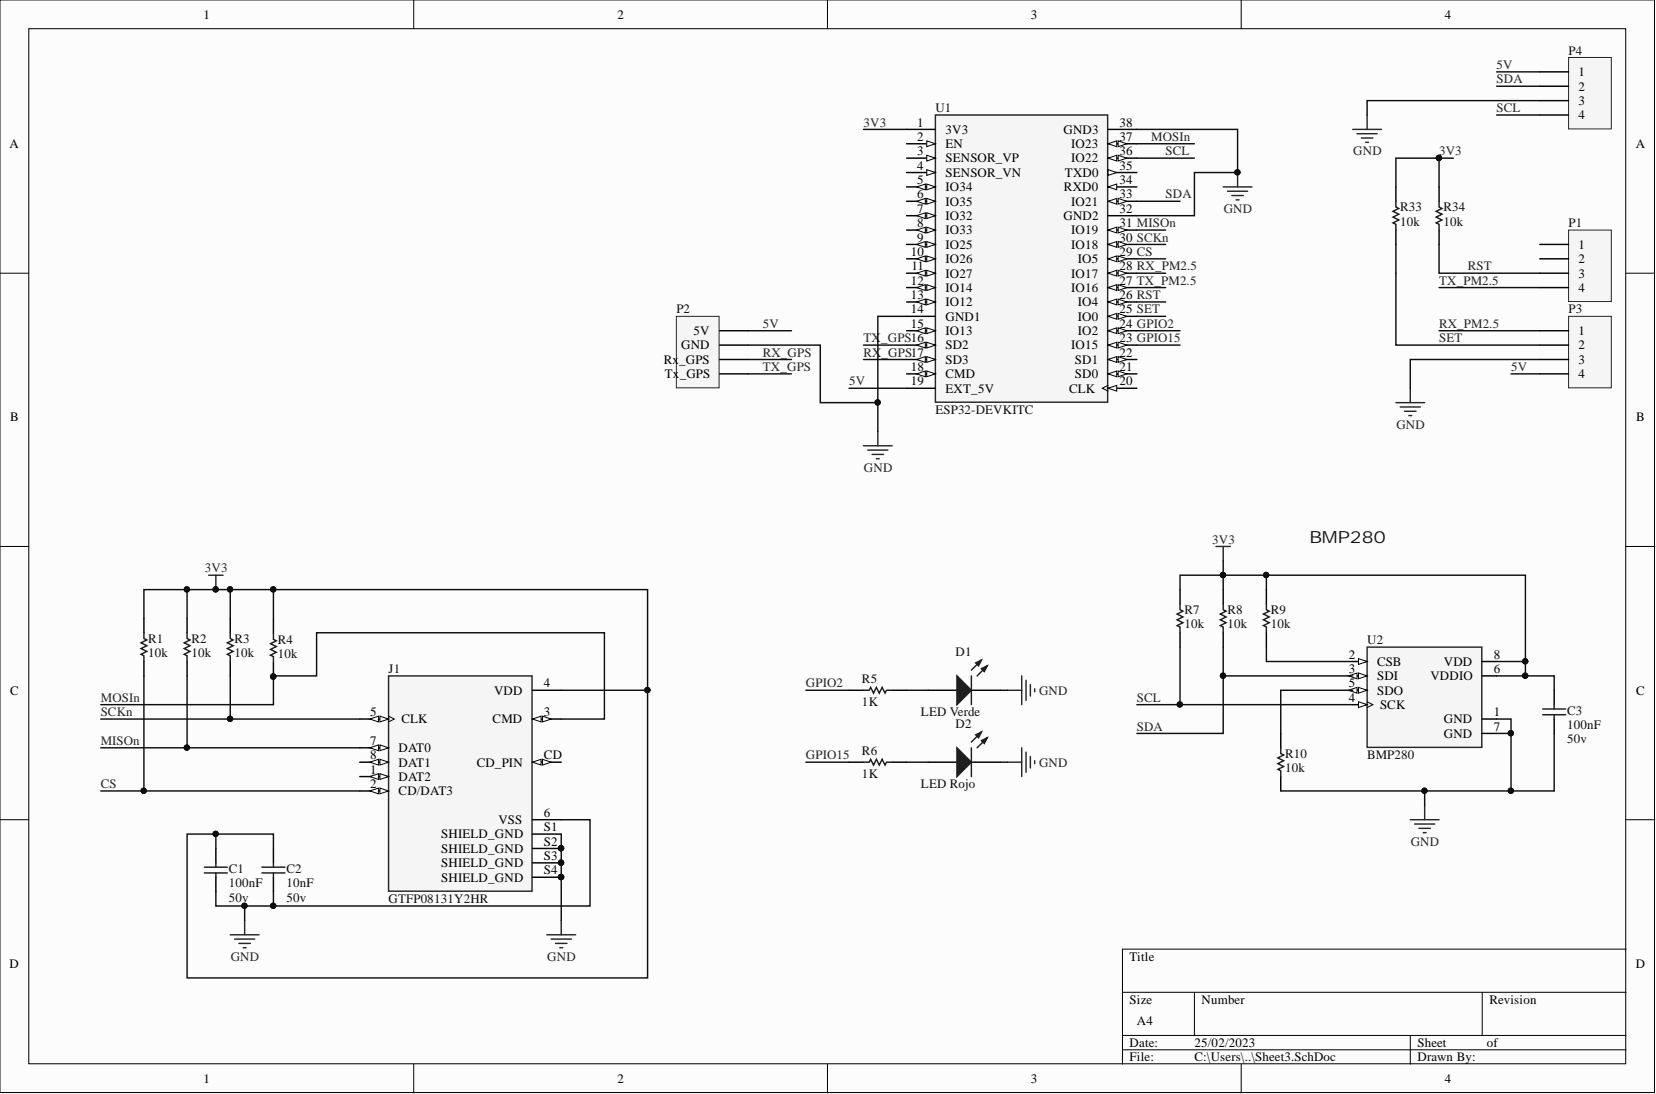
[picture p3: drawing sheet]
<svg xmlns="http://www.w3.org/2000/svg" width="292mm" height="193mm" viewBox="0 0 292 193" stroke-linecap="round" stroke-linejoin="round" font-family="sans-serif">
<defs><g id="words">
<text font-size="3" fill="#0e0e0e" x="231" y="95.8">BMP280</text>
<g font-size="2.3">
<text x="35.9" y="3.3">1</text>
<text x="108.9" y="3.3">2</text>
<text x="181.8" y="3.3">3</text>
<text x="254.8" y="3.3">4</text>
<text x="278.5" y="13.4">1</text>
<text x="278.5" y="16">2</text>
<text x="161.8" y="22.3">1</text>
<text x="166.8" y="23.6">3V3</text>
<text x="187.6" y="23.6">GND3</text>
<text x="197.5" y="22.3">38</text>
<text x="278.5" y="18.5">3</text>
<text x="278.5" y="21">4</text>
<text x="1.7" y="26.1">A</text>
<text x="161.8" y="24.9">2</text>
<text x="161.8" y="27.4">3</text>
<text x="161.8" y="29.9">4</text>
<text x="166.8" y="26.1">EN</text>
<text x="166.8" y="28.7">SENSOR_VP</text>
<text x="188.9" y="26.1">IO23</text>
<text x="188.9" y="28.7">IO22</text>
<text x="197.5" y="24.9">37</text>
<text x="197.5" y="27.4">36</text>
<text x="197.5" y="29.9">35</text>
<text x="288.5" y="26.1">A</text>
<text x="161.8" y="32.5">5</text>
<text x="161.8" y="35">6</text>
<text x="166.8" y="31.2">SENSOR_VN</text>
<text x="166.8" y="33.7">IO34</text>
<text x="187.7" y="33.7">RXD0</text>
<text x="187.8" y="31.2">TXD0</text>
<text x="197.5" y="32.5">34</text>
<text x="197.5" y="35">33</text>
<text x="161.8" y="37.5">7</text>
<text x="161.8" y="40.1">8</text>
<text x="166.8" y="36.3">IO35</text>
<text x="166.8" y="38.8">IO32</text>
<text x="166.8" y="41.3">IO33</text>
<text x="187.6" y="38.8">GND2</text>
<text x="188.9" y="36.3">IO21</text>
<text x="188.9" y="41.3">IO19</text>
<text x="197.5" y="37.5">32</text>
<text x="197.5" y="40.1">31 MISOn</text>
<text x="160.7" y="45.1">10</text>
<text x="160.8" y="47.7">11</text>
<text x="161.8" y="42.6">9</text>
<text x="166.8" y="43.9">IO25</text>
<text x="166.8" y="46.4">IO26</text>
<text x="188.9" y="43.9">IO18</text>
<text x="190.1" y="46.4">IO5</text>
<text x="197.5" y="42.6">30 SCKn</text>
<text x="197.5" y="45.1">29 CS</text>
<text x="197.5" y="47.7">28 RX_PM2.5</text>
<text x="278.5" y="43.9">1</text>
<text x="278.5" y="46.4">2</text>
<text x="160.7" y="50.2">12</text>
<text x="160.7" y="52.8">13</text>
<text x="166.8" y="49">IO27</text>
<text x="166.8" y="51.5">IO14</text>
<text x="188.9" y="49">IO17</text>
<text x="188.9" y="51.5">IO16</text>
<text x="197.5" y="50.2">27 TX_PM2.5</text>
<text x="197.5" y="52.8">26 RST</text>
<text x="278.5" y="49">3</text>
<text x="278.5" y="51.5">4</text>
<text x="122.3" y="59.1">5V</text>
<text x="160.7" y="55.3">14</text>
<text x="160.7" y="57.8">15</text>
<text x="166.8" y="54">IO12</text>
<text x="166.8" y="56.6">GND1</text>
<text x="166.8" y="59.1">IO13</text>
<text x="190.1" y="54">IO4</text>
<text x="190.1" y="56.6">IO0</text>
<text x="190.1" y="59.1">IO2</text>
<text x="197.5" y="55.3">25 SET</text>
<text x="197.5" y="57.8">24 GPIO2</text>
<text x="278.5" y="59.1">1</text>
<text x="117.1" y="64.2">Rx</text>
<text x="119.8" y="64.2">_GPS</text>
<text x="120.1" y="61.6">GND</text>
<text x="160.7" y="65.4">18</text>
<text x="166.8" y="61.6">SD2</text>
<text x="166.8" y="64.2">SD3</text>
<text x="188.9" y="61.6">IO15</text>
<text x="189.6" y="64.2">SD1</text>
<text x="197.5" y="60.4">23 GPIO15</text>
<text x="197.5" y="62.9">22</text>
<text x="197.5" y="65.4">21</text>
<text x="278.5" y="61.6">2</text>
<text x="278.5" y="64.2">3</text>
<text x="117.3" y="66.7">Tx</text>
<text x="119.9" y="66.7">_GPS</text>
<text x="160.7" y="68">19</text>
<text x="166.8" y="66.7">CMD</text>
<text x="166.8" y="69.2">EXT_5V</text>
<text x="188.6" y="69.2">CLK</text>
<text x="189.6" y="66.7">SD0</text>
<text x="197.5" y="68">20</text>
<text x="278.5" y="66.7">4</text>
<text x="1.8" y="74.3">B</text>
<text x="288.6" y="74.3">B</text>
<text x="237.9" y="116.2">2</text>
<text x="237.9" y="118.7">3</text>
<text x="242.9" y="117.4">CSB</text>
<text x="242.9" y="120">SDI</text>
<text x="252.3" y="120">VDDIO</text>
<text x="254.7" y="117.4">VDD</text>
<text x="263.5" y="116.2">8</text>
<text x="263.5" y="118.7">6</text>
<text x="1.8" y="122.5">C</text>
<text x="87.1" y="122.5">VDD</text>
<text x="95.9" y="121.3">4</text>
<text x="237.9" y="121.3">5</text>
<text x="237.9" y="123.8">4</text>
<text x="242.9" y="122.5">SDO</text>
<text x="243.4" y="125.1">SCK</text>
<text x="288.6" y="122.5">C</text>
<text x="65.3" y="126.3">5</text>
<text x="65.3" y="131.4">7</text>
<text x="70.8" y="127.6">CLK</text>
<text x="86.9" y="127.6">CMD</text>
<text x="95.9" y="126.3">3</text>
<text x="254.7" y="127.6">GND</text>
<text x="254.7" y="130.1">GND</text>
<text x="263.5" y="126.3">1</text>
<text x="263.5" y="128.9">7</text>
<text x="65.3" y="133.9">8</text>
<text x="65.3" y="136.5">1</text>
<text x="70.3" y="132.7">DAT0</text>
<text x="70.3" y="135.2">DAT1</text>
<text x="70.3" y="137.7">DAT2</text>
<text x="84.1" y="135.2">CD_PIN</text>
<text x="95.9" y="133.9">CD</text>
<text x="65.3" y="139">2</text>
<text x="70.3" y="140.3">CD/DAT3</text>
<text x="77.8" y="147.9">SHIELD_GND</text>
<text x="87.9" y="145.3">VSS</text>
<text x="95.9" y="144.1">6</text>
<text x="95.9" y="146.6">S1</text>
<text x="95.9" y="149.2">S2</text>
<text x="77.8" y="150.4">SHIELD_GND</text>
<text x="77.8" y="153">SHIELD_GND</text>
<text x="77.8" y="155.5">SHIELD_GND</text>
<text x="95.9" y="151.7">S3</text>
<text x="95.9" y="154.2">S4</text>
<text x="1.7" y="170.7">D</text>
<text x="199.3" y="169.4">Title</text>
<text x="288.5" y="170.7">D</text>
<text x="199.3" y="177.1">Size</text>
<text x="212" y="177.1">Number</text>
<text x="262.7" y="177.1">Revision</text>
<text x="199.3" y="184.7">Date:</text>
<text x="200.5" y="180.9">A4</text>
<text x="210.7" y="184.7">25/02/2023</text>
<text x="250" y="184.7">Sheet</text>
<text x="262.3" y="184.7">of</text>
<text x="35.9" y="191">1</text>
<text x="108.9" y="191">2</text>
<text x="181.8" y="191">3</text>
<text x="199.3" y="187.2">File:</text>
<text x="210.7" y="187.2">C:\Users\..\Sheet3.SchDoc</text>
<text x="250" y="187.2">Drawn By:</text>
<text x="254.8" y="191">4</text>
</g>
<g font-size="2.3" fill="#0e0e0e">
<text x="276.7" y="9.6">P4</text>
<text x="165" y="19.8">U1</text>
<text x="247" y="39.8">10k</text>
<text x="247" y="37.3">R33</text>
<text x="254.6" y="39.8">10k</text>
<text x="254.6" y="37.3">R34</text>
<text x="276.7" y="40.1">P1</text>
<text x="119.3" y="55.3">P2</text>
<text x="276.7" y="55.3">P3</text>
<text x="165" y="73.1">ESP32-DEVKITC</text>
<text x="26.1" y="113.4">R1</text>
<text x="33.8" y="113.4">R2</text>
<text x="41.4" y="113.4">R3</text>
<text x="49" y="113.6">R4</text>
<text x="208.9" y="110.8">10k</text>
<text x="208.9" y="108.3">R7</text>
<text x="216.5" y="110.8">10k</text>
<text x="216.5" y="108.3">R8</text>
<text x="224.1" y="110.8">10k</text>
<text x="224.1" y="108.3">R9</text>
<text x="241.1" y="113.6">U2</text>
<text x="26.1" y="115.9">10k</text>
<text x="33.8" y="115.9">10k</text>
<text x="41.4" y="115.9">10k</text>
<text x="49" y="116.1">10k</text>
<text x="68.5" y="118.7">J1</text>
<text x="168.5" y="115.7">D1</text>
<text x="152" y="124.5">1K</text>
<text x="152" y="120.5">R5</text>
<text x="162.5" y="126.3">LED Verde</text>
<text x="168.5" y="128.4">D2</text>
<text x="276.4" y="128.6">100nF</text>
<text x="276.4" y="131.1">50v</text>
<text x="276.4" y="126.1">C3</text>
<text x="152" y="137.2">1K</text>
<text x="152" y="133.2">R6</text>
<text x="226.7" y="136.2">10k</text>
<text x="226.7" y="133.7">R10</text>
<text x="241.1" y="133.9">BMP280</text>
<text x="162.5" y="139">LED Rojo</text>
<text x="40.4" y="154">C1</text>
<text x="50.5" y="154">C2</text>
<text x="40.4" y="156.5">100nF</text>
<text x="40.4" y="159">50v</text>
<text x="50.5" y="156.5">10nF</text>
<text x="50.5" y="159">50v</text>
<text x="68.5" y="159.3">GTFP08131Y2HR</text>
</g>
<g font-size="2.3" fill="#262626">
<text x="264" y="12.2">5V</text>
<text x="264" y="14.7">SDA</text>
<text x="152.3" y="22.3">3V3</text>
<text x="264" y="19.8">SCL</text>
<text x="203.1" y="24.9">MOSIn</text>
<text x="205.6" y="27.4">SCL</text>
<text x="238.7" y="27.4">GND</text>
<text x="253.8" y="27.4">3V3</text>
<text x="205.6" y="35">SDA</text>
<text x="215.8" y="37.5">GND</text>
<text x="258.9" y="47.7">RST</text>
<text x="253.8" y="50.2">TX_PM2.5</text>
<text x="134.5" y="57.8">5V</text>
<text x="253.8" y="57.8">RX_PM2.5</text>
<text x="134.5" y="62.9">RX_GPS</text>
<text x="134.5" y="65.4">TX_GPS</text>
<text x="152.3" y="62.9">RX</text>
<text x="152.3" y="60.4">TX</text>
<text x="155.4" y="60.4">_GPS16</text>
<text x="155.5" y="62.9">_GPS17</text>
<text x="253.8" y="60.4">SET</text>
<text x="266.5" y="65.4">5V</text>
<text x="149.8" y="68">5V</text>
<text x="246.3" y="75.6">GND</text>
<text x="152.4" y="83.2">GND</text>
<text x="213.8" y="95.9">3V3</text>
<text x="36.1" y="101">3V3</text>
<text x="17.8" y="123.8">MOSIn</text>
<text x="142.1" y="121.3">GPIO2</text>
<text x="183.3" y="122.5">GND</text>
<text x="200.5" y="123.8">SCL</text>
<text x="17.8" y="126.3">SCKn</text>
<text x="17.8" y="131.4">MISOn</text>
<text x="200.5" y="128.9">SDA</text>
<text x="142.1" y="133.9">GPIO15</text>
<text x="183.3" y="135.2">GND</text>
<text x="17.8" y="139">CS</text>
<text x="248.8" y="149.2">GND</text>
<text x="40.7" y="169.4">GND</text>
<text x="96.5" y="169.4">GND</text>
</g>
</g></defs>
<g fill="#fcfcfc" stroke="#000" stroke-width=".18">
<path d="M0 0h291.8v192.7h-291.8z"/>
<path d="M5.1 5.1h281.7v182.5h-281.7z"/>
</g>
<g fill="none" stroke="#000" stroke-width=".18">
<path d="M73 0v5.1M146 0v5.1M218.9 0v5.1M0 48.2h5.1M286.8 48.2h5.1M0 96.4h5.1M286.8 96.4h5.1M0 144.6h5.1M286.8 144.6h5.1M198 175h88.8M210.7 175v7.6M261.4 175v7.6"/>
<path d="M286.8 167.4h-88.8v20.3M73 187.7v5.1M146 187.7v5.1M198 182.6h88.8M198 185.2h88.8M218.9 187.7v5.1M248.8 182.6v5.1"/>
</g>
<path d="M165 20.3h30.4v50.6h-30.4z" fill="#f5f5f5" stroke="#262626" stroke-width=".25"/>
<path d="M159.9 22.8h5.1M159.9 25.4h5.1" fill="none" stroke="#000" stroke-width=".25"/>
<path d="M163.5 24.9l1.5 .5-1.5 .5z" fill="#fcfcfc"/>
<path d="M163.5 24.9l1.5 .5-1.5 .5z" fill="none" stroke="#000" stroke-width=".18"/>
<path d="M159.9 27.9h5.1" fill="none" stroke="#000" stroke-width=".25"/>
<path d="M163.5 27.4l1.5 .5-1.5 .5z" fill="#fcfcfc"/>
<path d="M163.5 27.4l1.5 .5-1.5 .5z" fill="none" stroke="#000" stroke-width=".18"/>
<path d="M159.9 30.4h5.1" fill="none" stroke="#000" stroke-width=".25"/>
<path d="M163.5 29.9l1.5 .5-1.5 .5z" fill="#fcfcfc"/>
<path d="M163.5 29.9l1.5 .5-1.5 .5z" fill="none" stroke="#000" stroke-width=".18"/>
<path d="M159.9 33h5.1" fill="none" stroke="#000" stroke-width=".25"/>
<path d="M163.5 32.5l1.5 .5-1.5 .5z" fill="#fcfcfc"/>
<path d="M163.5 32.5l1.5 .5-1.5 .5z" fill="none" stroke="#000" stroke-width=".18"/>
<path d="M161.7 33l1.5-.5v1z" fill="#fcfcfc"/>
<path d="M161.7 33l1.5-.5v1z" fill="none" stroke="#000" stroke-width=".18"/>
<path d="M159.9 35.5h5.1" fill="none" stroke="#000" stroke-width=".25"/>
<path d="M163.5 35l1.5 .5-1.5 .5z" fill="#fcfcfc"/>
<path d="M163.5 35l1.5 .5-1.5 .5z" fill="none" stroke="#000" stroke-width=".18"/>
<path d="M161.7 35.5l1.5-.5v1z" fill="#fcfcfc"/>
<path d="M161.7 35.5l1.5-.5v1z" fill="none" stroke="#000" stroke-width=".18"/>
<path d="M159.9 38h5.1" fill="none" stroke="#000" stroke-width=".25"/>
<path d="M163.5 37.5l1.5 .5-1.5 .6z" fill="#fcfcfc"/>
<path d="M163.5 37.5l1.5 .5-1.5 .6z" fill="none" stroke="#000" stroke-width=".18"/>
<path d="M161.7 38l1.5-.5v1.1z" fill="#fcfcfc"/>
<path d="M161.7 38l1.5-.5v1.1z" fill="none" stroke="#000" stroke-width=".18"/>
<path d="M159.9 40.6h5.1" fill="none" stroke="#000" stroke-width=".25"/>
<path d="M163.5 40.1l1.5 .5-1.5 .5z" fill="#fcfcfc"/>
<path d="M163.5 40.1l1.5 .5-1.5 .5z" fill="none" stroke="#000" stroke-width=".18"/>
<path d="M161.7 40.6l1.5-.5v1z" fill="#fcfcfc"/>
<path d="M161.7 40.6l1.5-.5v1z" fill="none" stroke="#000" stroke-width=".18"/>
<path d="M159.9 43.1h5.1" fill="none" stroke="#000" stroke-width=".25"/>
<path d="M163.5 42.6l1.5 .5-1.5 .5z" fill="#fcfcfc"/>
<path d="M163.5 42.6l1.5 .5-1.5 .5z" fill="none" stroke="#000" stroke-width=".18"/>
<path d="M161.7 43.1l1.5-.5v1z" fill="#fcfcfc"/>
<path d="M161.7 43.1l1.5-.5v1z" fill="none" stroke="#000" stroke-width=".18"/>
<path d="M159.9 45.7h5.1" fill="none" stroke="#000" stroke-width=".25"/>
<path d="M163.5 45.1l1.5 .6-1.5 .5z" fill="#fcfcfc"/>
<path d="M163.5 45.1l1.5 .6-1.5 .5z" fill="none" stroke="#000" stroke-width=".18"/>
<path d="M161.7 45.7l1.5-.6v1.1z" fill="#fcfcfc"/>
<path d="M161.7 45.7l1.5-.6v1.1z" fill="none" stroke="#000" stroke-width=".18"/>
<path d="M159.9 48.2h5.1" fill="none" stroke="#000" stroke-width=".25"/>
<path d="M163.5 47.7l1.5 .5-1.5 .5z" fill="#fcfcfc"/>
<path d="M163.5 47.7l1.5 .5-1.5 .5z" fill="none" stroke="#000" stroke-width=".18"/>
<path d="M161.7 48.2l1.5-.5v1z" fill="#fcfcfc"/>
<path d="M161.7 48.2l1.5-.5v1z" fill="none" stroke="#000" stroke-width=".18"/>
<path d="M159.9 50.7h5.1" fill="none" stroke="#000" stroke-width=".25"/>
<path d="M163.5 50.2l1.5 .5-1.5 .5z" fill="#fcfcfc"/>
<path d="M163.5 50.2l1.5 .5-1.5 .5z" fill="none" stroke="#000" stroke-width=".18"/>
<path d="M161.7 50.7l1.5-.5v1z" fill="#fcfcfc"/>
<path d="M161.7 50.7l1.5-.5v1z" fill="none" stroke="#000" stroke-width=".18"/>
<path d="M159.9 53.3h5.1" fill="none" stroke="#000" stroke-width=".25"/>
<path d="M163.5 52.8l1.5 .5-1.5 .5z" fill="#fcfcfc"/>
<path d="M163.5 52.8l1.5 .5-1.5 .5z" fill="none" stroke="#000" stroke-width=".18"/>
<path d="M161.7 53.3l1.5-.5v1z" fill="#fcfcfc"/>
<path d="M161.7 53.3l1.5-.5v1z" fill="none" stroke="#000" stroke-width=".18"/>
<path d="M159.9 55.8h5.1M159.9 58.3h5.1" fill="none" stroke="#000" stroke-width=".25"/>
<path d="M163.5 57.8l1.5 .5-1.5 .5z" fill="#fcfcfc"/>
<path d="M163.5 57.8l1.5 .5-1.5 .5z" fill="none" stroke="#000" stroke-width=".18"/>
<path d="M161.7 58.3l1.5-.5v1z" fill="#fcfcfc"/>
<path d="M161.7 58.3l1.5-.5v1z" fill="none" stroke="#000" stroke-width=".18"/>
<path d="M159.9 60.9h5.1" fill="none" stroke="#000" stroke-width=".25"/>
<path d="M163.5 60.4l1.5 .5-1.5 .5z" fill="#fcfcfc"/>
<path d="M163.5 60.4l1.5 .5-1.5 .5z" fill="none" stroke="#000" stroke-width=".18"/>
<path d="M161.7 60.9l1.5-.5v1z" fill="#fcfcfc"/>
<path d="M161.7 60.9l1.5-.5v1z" fill="none" stroke="#000" stroke-width=".18"/>
<path d="M159.9 63.4h5.1" fill="none" stroke="#000" stroke-width=".25"/>
<path d="M163.5 62.9l1.5 .5-1.5 .5z" fill="#fcfcfc"/>
<path d="M163.5 62.9l1.5 .5-1.5 .5z" fill="none" stroke="#000" stroke-width=".18"/>
<path d="M161.7 63.4l1.5-.5v1z" fill="#fcfcfc"/>
<path d="M161.7 63.4l1.5-.5v1z" fill="none" stroke="#000" stroke-width=".18"/>
<path d="M159.9 65.9h5.1" fill="none" stroke="#000" stroke-width=".25"/>
<path d="M163.5 65.4l1.5 .5-1.5 .6z" fill="#fcfcfc"/>
<path d="M163.5 65.4l1.5 .5-1.5 .6z" fill="none" stroke="#000" stroke-width=".18"/>
<path d="M161.7 65.9l1.5-.5v1.1z" fill="#fcfcfc"/>
<path d="M161.7 65.9l1.5-.5v1.1z" fill="none" stroke="#000" stroke-width=".18"/>
<path d="M195.5 22.8h5M195.5 25.4h5M159.9 68.5h5.1" fill="none" stroke="#000" stroke-width=".25"/>
<path d="M195.5 25.4l1.5-.5v1z" fill="#fcfcfc"/>
<path d="M195.5 25.4l1.5-.5v1z" fill="none" stroke="#000" stroke-width=".18"/>
<path d="M197.2 24.9l1.6 .5-1.6 .5z" fill="#fcfcfc"/>
<path d="M197.2 24.9l1.6 .5-1.6 .5z" fill="none" stroke="#000" stroke-width=".18"/>
<path d="M195.5 27.9h5" fill="none" stroke="#000" stroke-width=".25"/>
<path d="M195.5 27.9l1.5-.5v1z" fill="#fcfcfc"/>
<path d="M195.5 27.9l1.5-.5v1z" fill="none" stroke="#000" stroke-width=".18"/>
<path d="M197.2 27.4l1.6 .5-1.6 .5z" fill="#fcfcfc"/>
<path d="M197.2 27.4l1.6 .5-1.6 .5z" fill="none" stroke="#000" stroke-width=".18"/>
<path d="M195.5 30.4h5" fill="none" stroke="#000" stroke-width=".25"/>
<path d="M195.5 29.9l1.5 .5-1.5 .5z" fill="#fcfcfc"/>
<path d="M195.5 29.9l1.5 .5-1.5 .5z" fill="none" stroke="#000" stroke-width=".18"/>
<path d="M195.5 33h5" fill="none" stroke="#000" stroke-width=".25"/>
<path d="M195.5 33l1.5-.5v1z" fill="#fcfcfc"/>
<path d="M195.5 33l1.5-.5v1z" fill="none" stroke="#000" stroke-width=".18"/>
<path d="M195.5 35.5h5" fill="none" stroke="#000" stroke-width=".25"/>
<path d="M195.5 35.5l1.5-.5v1z" fill="#fcfcfc"/>
<path d="M195.5 35.5l1.5-.5v1z" fill="none" stroke="#000" stroke-width=".18"/>
<path d="M197.2 35l1.6 .5-1.6 .5z" fill="#fcfcfc"/>
<path d="M197.2 35l1.6 .5-1.6 .5z" fill="none" stroke="#000" stroke-width=".18"/>
<path d="M195.5 38h5M195.5 40.6h5" fill="none" stroke="#000" stroke-width=".25"/>
<path d="M195.5 40.6l1.5-.5v1z" fill="#fcfcfc"/>
<path d="M195.5 40.6l1.5-.5v1z" fill="none" stroke="#000" stroke-width=".18"/>
<path d="M197.2 40.1l1.6 .5-1.6 .5z" fill="#fcfcfc"/>
<path d="M197.2 40.1l1.6 .5-1.6 .5z" fill="none" stroke="#000" stroke-width=".18"/>
<path d="M195.5 43.1h5" fill="none" stroke="#000" stroke-width=".25"/>
<path d="M195.5 43.1l1.5-.5v1z" fill="#fcfcfc"/>
<path d="M195.5 43.1l1.5-.5v1z" fill="none" stroke="#000" stroke-width=".18"/>
<path d="M197.2 42.6l1.6 .5-1.6 .5z" fill="#fcfcfc"/>
<path d="M197.2 42.6l1.6 .5-1.6 .5z" fill="none" stroke="#000" stroke-width=".18"/>
<path d="M195.5 45.7h5" fill="none" stroke="#000" stroke-width=".25"/>
<path d="M195.5 45.7l1.5-.6v1.1z" fill="#fcfcfc"/>
<path d="M195.5 45.7l1.5-.6v1.1z" fill="none" stroke="#000" stroke-width=".18"/>
<path d="M197.2 45.1l1.6 .6-1.6 .5z" fill="#fcfcfc"/>
<path d="M197.2 45.1l1.6 .6-1.6 .5z" fill="none" stroke="#000" stroke-width=".18"/>
<path d="M195.5 48.2h5" fill="none" stroke="#000" stroke-width=".25"/>
<path d="M195.5 48.2l1.5-.5v1z" fill="#fcfcfc"/>
<path d="M195.5 48.2l1.5-.5v1z" fill="none" stroke="#000" stroke-width=".18"/>
<path d="M197.2 47.7l1.6 .5-1.6 .5z" fill="#fcfcfc"/>
<path d="M197.2 47.7l1.6 .5-1.6 .5z" fill="none" stroke="#000" stroke-width=".18"/>
<path d="M195.5 50.7h5" fill="none" stroke="#000" stroke-width=".25"/>
<path d="M195.5 50.7l1.5-.5v1z" fill="#fcfcfc"/>
<path d="M195.5 50.7l1.5-.5v1z" fill="none" stroke="#000" stroke-width=".18"/>
<path d="M197.2 50.2l1.6 .5-1.6 .5z" fill="#fcfcfc"/>
<path d="M197.2 50.2l1.6 .5-1.6 .5z" fill="none" stroke="#000" stroke-width=".18"/>
<path d="M195.5 53.3h5" fill="none" stroke="#000" stroke-width=".25"/>
<path d="M195.5 53.3l1.5-.5v1z" fill="#fcfcfc"/>
<path d="M195.5 53.3l1.5-.5v1z" fill="none" stroke="#000" stroke-width=".18"/>
<path d="M197.2 52.8l1.6 .5-1.6 .5z" fill="#fcfcfc"/>
<path d="M197.2 52.8l1.6 .5-1.6 .5z" fill="none" stroke="#000" stroke-width=".18"/>
<path d="M195.5 55.8h5" fill="none" stroke="#000" stroke-width=".25"/>
<path d="M195.5 55.8l1.5-.5v1z" fill="#fcfcfc"/>
<path d="M195.5 55.8l1.5-.5v1z" fill="none" stroke="#000" stroke-width=".18"/>
<path d="M197.2 55.3l1.6 .5-1.6 .5z" fill="#fcfcfc"/>
<path d="M197.2 55.3l1.6 .5-1.6 .5z" fill="none" stroke="#000" stroke-width=".18"/>
<path d="M195.5 58.3h5" fill="none" stroke="#000" stroke-width=".25"/>
<path d="M195.5 58.3l1.5-.5v1z" fill="#fcfcfc"/>
<path d="M195.5 58.3l1.5-.5v1z" fill="none" stroke="#000" stroke-width=".18"/>
<path d="M197.2 57.8l1.6 .5-1.6 .5z" fill="#fcfcfc"/>
<path d="M197.2 57.8l1.6 .5-1.6 .5z" fill="none" stroke="#000" stroke-width=".18"/>
<path d="M195.5 60.9h5" fill="none" stroke="#000" stroke-width=".25"/>
<path d="M195.5 60.9l1.5-.5v1z" fill="#fcfcfc"/>
<path d="M195.5 60.9l1.5-.5v1z" fill="none" stroke="#000" stroke-width=".18"/>
<path d="M197.2 60.4l1.6 .5-1.6 .5z" fill="#fcfcfc"/>
<path d="M197.2 60.4l1.6 .5-1.6 .5z" fill="none" stroke="#000" stroke-width=".18"/>
<path d="M195.5 63.4h5" fill="none" stroke="#000" stroke-width=".25"/>
<path d="M195.5 63.4l1.5-.5v1z" fill="#fcfcfc"/>
<path d="M195.5 63.4l1.5-.5v1z" fill="none" stroke="#000" stroke-width=".18"/>
<path d="M197.2 62.9l1.6 .5-1.6 .5z" fill="#fcfcfc"/>
<path d="M197.2 62.9l1.6 .5-1.6 .5z" fill="none" stroke="#000" stroke-width=".18"/>
<path d="M195.5 65.9h5" fill="none" stroke="#000" stroke-width=".25"/>
<path d="M195.5 65.9l1.5-.5v1.1z" fill="#fcfcfc"/>
<path d="M195.5 65.9l1.5-.5v1.1z" fill="none" stroke="#000" stroke-width=".18"/>
<path d="M197.2 65.4l1.6 .5-1.6 .6z" fill="#fcfcfc"/>
<path d="M195.5 68l-1.1 .5 1.1 .5M197.2 65.4l1.6 .5-1.6 .6z" fill="none" stroke="#000" stroke-width=".18"/>
<path d="M195.5 68.5h5" fill="none" stroke="#000" stroke-width=".25"/>
<path d="M195.5 68.5l1.5-.5v1z" fill="#fcfcfc"/>
<path d="M195.5 68.5l1.5-.5v1z" fill="none" stroke="#000" stroke-width=".18"/>
<path d="M215.8 33h5M216.5 33.7h3.6M217.3 34.5h2M218 35.3h.6M218.3 30.4v2.6M152.3 78.6h5.1M153.1 79.4h3.5M154.8 76.1v2.5M153.8 80.2h2.1M154.6 80.9h.5" fill="none" stroke="#262626" stroke-width=".25"/>
<circle cx="218.3" cy="30.4" r=".47" fill="#0e0e0e" stroke="#0e0e0e" stroke-width=".18"/>
<path d="M119.3 55.8h7.5v12.6h-7.5z" fill="#f5f5f5" stroke="#262626" stroke-width=".18"/>
<g fill="none" stroke="#000" stroke-width=".25">
<path d="M126.9 58.3h5.1M126.9 65.9h5.1M126.9 63.4h5.1M126.9 60.9h5.1M25.4 109.1v2.5M25.4 116.7v2.5M33 109.1v2.5M33 116.7v2.5M40.6 109.1v2.5M40.6 116.7v2.5M48.2 109.2v2.6M48.2 116.8v2.6"/>
<path d="M38.1 149.7v2.5M38.1 154.7v2.6M48.2 149.7v2.5M48.2 154.7v2.6"/>
</g>
<path d="M36.8 101.5h2.5M38.1 101.5v2.5M40.6 164.9h5.1M41.4 165.6h3.5M42.1 166.4h2.1M42.9 167.2h.5M43.2 162.3v2.6M96.5 164.9h5M97.2 165.6h3.6M98 166.4h2M98.7 167.2h.5M99 162.3v2.6" fill="none" stroke="#262626" stroke-width=".25"/>
<g fill="#0e0e0e" stroke="#0e0e0e" stroke-width=".18">
<circle cx="38" cy="104" r=".47"/>
<circle cx="48.2" cy="119.3" r=".47"/>
</g>
<path d="M25.4 111.6v1l.5 .3-1 .5 1 .5-1 .5 1 .5-1 .5 .5 .3v1M33 111.6v1l.5 .3-1 .5 1 .5-1 .5 1 .5-1 .5 .5 .3v1M40.6 111.6v1l.5 .3-1 .5 1 .5-1 .5 1 .5-1 .5 .5 .3v1M48.2 111.8v1l.5 .2-1 .5 1 .5-1 .6 1 .5-1 .5 .5 .2v1M36 153h4.1M36 154h4.1M38.1 152.2v.8M38.1 154v.7M46.2 153h4.1M46.2 154h4.1M48.2 152.2v.8M48.2 154v.7" fill="none" stroke="#1c1c1c" stroke-width=".25"/>
<path d="M68.5 119.2h25.3v38h-25.3z" fill="#f5f5f5" stroke="#262626" stroke-width=".25"/>
<path d="M63.5 126.8h5" fill="none" stroke="#000" stroke-width=".25"/>
<path d="M68.5 126.3l1.1 .5-1.1 .5" fill="none" stroke="#000" stroke-width=".18"/>
<path d="M67 126.3l1.5 .5-1.5 .5z" fill="#fcfcfc"/>
<path d="M67 126.3l1.5 .5-1.5 .5z" fill="none" stroke="#000" stroke-width=".18"/>
<path d="M65.2 126.8l1.6-.5v1z" fill="#fcfcfc"/>
<path d="M65.2 126.8l1.6-.5v1z" fill="none" stroke="#000" stroke-width=".18"/>
<path d="M63.5 131.9h5" fill="none" stroke="#000" stroke-width=".25"/>
<path d="M67 131.4l1.5 .5-1.5 .5z" fill="#fcfcfc"/>
<path d="M67 131.4l1.5 .5-1.5 .5z" fill="none" stroke="#000" stroke-width=".18"/>
<path d="M65.2 131.9l1.6-.5v1z" fill="#fcfcfc"/>
<path d="M65.2 131.9l1.6-.5v1z" fill="none" stroke="#000" stroke-width=".18"/>
<path d="M63.5 134.4h5" fill="none" stroke="#000" stroke-width=".25"/>
<path d="M67 133.9l1.5 .5-1.5 .5z" fill="#fcfcfc"/>
<path d="M67 133.9l1.5 .5-1.5 .5z" fill="none" stroke="#000" stroke-width=".18"/>
<path d="M65.2 134.4l1.6-.5v1z" fill="#fcfcfc"/>
<path d="M65.2 134.4l1.6-.5v1z" fill="none" stroke="#000" stroke-width=".18"/>
<path d="M63.5 137h5" fill="none" stroke="#000" stroke-width=".25"/>
<path d="M67 136.5l1.5 .5-1.5 .5z" fill="#fcfcfc"/>
<path d="M67 136.5l1.5 .5-1.5 .5z" fill="none" stroke="#000" stroke-width=".18"/>
<path d="M65.2 137l1.6-.5v1z" fill="#fcfcfc"/>
<path d="M65.2 137l1.6-.5v1z" fill="none" stroke="#000" stroke-width=".18"/>
<path d="M63.5 139.5h5" fill="none" stroke="#000" stroke-width=".25"/>
<path d="M67 139l1.5 .5-1.5 .5z" fill="#fcfcfc"/>
<path d="M67 139l1.5 .5-1.5 .5z" fill="none" stroke="#000" stroke-width=".18"/>
<path d="M65.2 139.5l1.6-.5v1z" fill="#fcfcfc"/>
<path d="M65.2 139.5l1.6-.5v1z" fill="none" stroke="#000" stroke-width=".18"/>
<path d="M93.9 121.8h5.1M93.9 126.8h5.1" fill="none" stroke="#000" stroke-width=".25"/>
<path d="M93.9 126.8l1.5-.5v1z" fill="#fcfcfc"/>
<path d="M93.9 126.8l1.5-.5v1z" fill="none" stroke="#000" stroke-width=".18"/>
<path d="M95.7 126.3l1.5 .5-1.5 .5z" fill="#fcfcfc"/>
<path d="M95.7 126.3l1.5 .5-1.5 .5z" fill="none" stroke="#000" stroke-width=".18"/>
<path d="M93.9 134.4h5.1" fill="none" stroke="#000" stroke-width=".25"/>
<path d="M93.9 134.4l1.5-.5v1z" fill="#fcfcfc"/>
<path d="M93.9 134.4l1.5-.5v1z" fill="none" stroke="#000" stroke-width=".18"/>
<path d="M95.7 133.9l1.5 .5-1.5 .5z" fill="#fcfcfc"/>
<path d="M95.7 133.9l1.5 .5-1.5 .5z" fill="none" stroke="#000" stroke-width=".18"/>
<path d="M163.7 121.8h5.1M171.3 121.8h5.1M93.9 144.6h5.1M93.9 147.1h5.1M93.9 149.7h5.1M93.9 152.2h5.1M93.9 154.7h5.1" fill="none" stroke="#000" stroke-width=".25"/>
<g fill="#0e0e0e" stroke="#0e0e0e" stroke-width=".18">
<circle cx="99" cy="149.6" r=".47"/>
<circle cx="99" cy="152.2" r=".47"/>
<circle cx="99" cy="154.7" r=".47"/>
</g>
<path d="M180.2 119.2v5.1M181 120v3.5M177.7 121.8h2.5M181.7 120.7v2.1M182.5 121.5v.5" fill="none" stroke="#262626" stroke-width=".25"/>
<path d="M168.8 119.2l2.5 2.6-2.5 2.5z" fill="#1c1c1c"/>
<path d="M168.8 119.2l2.5 2.6-2.5 2.5zM173.1 116.4l-1.8 1.8M174.1 117.4l-1.7 1.8" fill="none" stroke="#1c1c1c" stroke-width=".25"/>
<path d="M173.1 118l1-.6-.5 1.1z" fill="#1c1c1c"/>
<path d="M173.1 118l1-.6-.5 1.1z" fill="none" stroke="#1c1c1c" stroke-width=".25"/>
<path d="M172.1 116.9l1-.5-.5 1z" fill="#1c1c1c"/>
<path d="M171.3 119.2v5.1M172.1 116.9l1-.5-.5 1z" fill="none" stroke="#1c1c1c" stroke-width=".25"/>
<path d="M177.7 134.4h2.5M180.2 131.9v5.1M181 132.7v3.5M181.7 133.4v2.1M182.5 134.2v.5" fill="none" stroke="#262626" stroke-width=".25"/>
<path d="M163.7 134.4h5.1M171.3 134.4h5.1" fill="none" stroke="#000" stroke-width=".25"/>
<path d="M168.8 131.9l2.5 2.5-2.5 2.6z" fill="#1c1c1c"/>
<path d="M168.8 131.9l2.5 2.5-2.5 2.6zM173.1 129.1l-1.8 1.8M174.1 130.1l-1.7 1.8" fill="none" stroke="#1c1c1c" stroke-width=".25"/>
<path d="M173.1 130.6l1-.5-.5 1z" fill="#1c1c1c"/>
<path d="M173.1 130.6l1-.5-.5 1z" fill="none" stroke="#1c1c1c" stroke-width=".25"/>
<path d="M172.1 129.6l1-.5-.5 1z" fill="#1c1c1c"/>
<path d="M152.3 121.8h1l.3-.5 .5 1 .5-1 .5 1 .5-1 .5 1 .3-.5h1M152.3 134.4h1l.3-.5 .5 1 .5-1 .5 1 .5-1 .5 1 .3-.5h1M171.3 131.9v5.1M172.1 129.6l1-.5-.5 1z" fill="none" stroke="#1c1c1c" stroke-width=".25"/>
<path d="M149.8 121.8h2.5M149.8 134.4h2.5M157.4 121.8h2.5M157.4 134.4h2.5" fill="none" stroke="#000" stroke-width=".25"/>
<path d="M241.1 114.1h20.3v17.7h-20.3z" fill="#f5f5f5" stroke="#262626" stroke-width=".25"/>
<path d="M238.6 116.7h2.5" fill="none" stroke="#000" stroke-width=".25"/>
<path d="M239.6 116.2l1.5 .5-1.5 .5z" fill="#fcfcfc"/>
<path d="M239.6 116.2l1.5 .5-1.5 .5z" fill="none" stroke="#000" stroke-width=".18"/>
<path d="M238.6 119.2h2.5" fill="none" stroke="#000" stroke-width=".25"/>
<path d="M239.6 118.7l1.5 .5-1.5 .5z" fill="#fcfcfc"/>
<path d="M239.6 118.7l1.5 .5-1.5 .5z" fill="none" stroke="#000" stroke-width=".18"/>
<path d="M237.8 119.2l1.6-.5v1z" fill="#fcfcfc"/>
<path d="M237.8 119.2l1.6-.5v1z" fill="none" stroke="#000" stroke-width=".18"/>
<path d="M238.6 121.8h2.5" fill="none" stroke="#000" stroke-width=".25"/>
<path d="M239.6 121.3l1.5 .5-1.5 .5z" fill="#fcfcfc"/>
<path d="M239.6 121.3l1.5 .5-1.5 .5z" fill="none" stroke="#000" stroke-width=".18"/>
<path d="M237.8 121.8l1.6-.5v1z" fill="#fcfcfc"/>
<path d="M237.8 121.8l1.6-.5v1zM241.1 123.8l1.1 .5-1.1 .5" fill="none" stroke="#000" stroke-width=".18"/>
<path d="M238.6 124.3h2.5" fill="none" stroke="#000" stroke-width=".25"/>
<path d="M239.6 123.8l1.5 .5-1.5 .5z" fill="#fcfcfc"/>
<path d="M239.6 123.8l1.5 .5-1.5 .5z" fill="none" stroke="#000" stroke-width=".18"/>
<g fill="none" stroke="#000" stroke-width=".25">
<path d="M246.2 33v2.5M253.8 33v2.5M246.2 40.6v2.5M253.8 40.6v2.5M208.1 104v2.5M208.1 111.6v2.5M215.8 104v2.5M215.8 111.6v2.5M223.4 104v2.5M223.4 111.6v2.5M261.4 116.7h2.6M261.4 119.2h2.6"/>
<path d="M225.9 129.4v2.5M225.9 137v2.5M261.4 126.8h2.6M261.4 129.4h2.6M274.1 121.8v2.5M274.1 126.8v2.6"/>
</g>
<path d="M246.2 35.5v1l.5 .3-1 .5 1 .5-1 .5 1 .5-1 .5 .5 .3v1M253.8 35.5v1l.5 .3-1 .5 1 .5-1 .5 1 .5-1 .5 .5 .3v1M208.1 106.5v1.1l.6 .2-1.1 .5 1.1 .5-1.1 .5 1.1 .5-1.1 .5 .5 .3v1M215.8 106.5v1.1l.5 .2-1 .5 1 .5-1 .5 1 .5-1 .5 .5 .3v1M223.4 106.5v1.1l.5 .2-1 .5 1 .5-1 .5 1 .5-1 .5 .5 .3v1M225.9 131.9v1l.5 .3-1 .5 1 .5-1 .5 1 .5-1 .5 .5 .3v1M272.1 125.1h4.1M272.1 126.1h4.1M274.1 124.3v.8M274.1 126.1v.7" fill="none" stroke="#1c1c1c" stroke-width=".25"/>
<path d="M246.2 71h5.1M247 71.8h3.5M247.7 72.5h2.1M248.5 73.3h.5M248.8 68.5v2.5M214.5 96.4h2.5M215.8 96.4v2.5M248.8 144.6h5M249.5 145.3h3.6M250.3 146.1h2M251 146.9h.5M251.3 142.1v2.5" fill="none" stroke="#262626" stroke-width=".25"/>
<circle cx="253.8" cy="27.9" r=".47" fill="#0e0e0e" stroke="#0e0e0e" stroke-width=".18"/>
<path d="M276.7 40.6h7.5v12.6h-7.5z" fill="#f5f5f5" stroke="#262626" stroke-width=".18"/>
<path d="M271.6 43.1h5.1M271.6 45.7h5.1M271.6 48.2h5.1M271.6 50.7h5.1" fill="none" stroke="#000" stroke-width=".25"/>
<path d="M276.7 55.8h7.5v12.6h-7.5z" fill="#f5f5f5" stroke="#262626" stroke-width=".18"/>
<path d="M271.6 58.3h5.1M271.6 60.9h5.1M271.6 63.4h5.1M271.6 65.9h5.1" fill="none" stroke="#000" stroke-width=".25"/>
<path d="M276.7 10.1h7.5v12.6h-7.5z" fill="#f5f5f5" stroke="#262626" stroke-width=".18"/>
<path d="M271.6 12.7h5.1M271.6 15.2h5.1M271.6 17.7h5.1M271.6 20.3h5.1" fill="none" stroke="#000" stroke-width=".25"/>
<path d="M238.6 22.8h5.1M239.4 23.6h3.5M240.1 24.3h2.1M240.9 25.1h.5M241.1 20.3v2.5" fill="none" stroke="#262626" stroke-width=".25"/>
<g fill="none" stroke="#0e0e0e" stroke-width=".25">
<path d="M264 12.7h7.6M264 15.2h7.6M271.6 17.7h-30.5v2.6M152.3 22.8h7.6M200.5 22.8h17.8v7.6h-7.6v7.6h-10.2M200.5 25.4h10.2M200.5 27.9h10.2M200.5 35.5h7.6M253.8 27.9h-7.6v5.1M256.4 27.9h-2.6v5.1M264 20.3h7.6M132 58.3h7.6"/>
<path d="M159.9 55.8h-5.1v20.3M200.5 50.7h5.1M200.5 48.2h5.1M200.5 58.3h7.6M200.5 45.7h5.1M200.5 43.1h5.1M200.5 40.6h5.1M200.5 53.3h5.1M200.5 55.8h5.1M246.2 43.1v17.8h25.4M253.8 43.1v5.1h17.8M253.8 50.7h17.8"/>
<path d="M253.8 58.3h17.8M132 60.9h12.7v10.1h10.1M132 63.4h7.6M132 65.9h7.6M149.8 68.5h10.1M152.3 63.4h7.6M152.3 60.9h7.6M200.5 60.9h7.6M266.5 65.9h5.1M271.6 63.4h-22.8v5.1M215.8 98.9v5.1M25.4 119.2v20.3h38.1"/>
<path d="M33 119.2v12.7h30.5M33 109.1v-5.1h7.6v5.1M33 104h-7.6v5.1M40.6 119.2v7.6h22.9M40.6 104h7.6v5.2M48.2 104h66v17.8h-15.2M208.1 104v-2.5h15.3v2.5M208.1 114.1v10.2h30.5M215.8 114.1v5.1h22.8M215.8 119.2v10.2h-15.3M223.4 114.1v2.6h15.2M223.4 101.5h45.7v15.2"/>
<path d="M264 119.2h10.1v2.6M264 116.7h5.1v2.5M17.8 124.3h30.4v-5.1h7.6v-7.6h50.8v15.2h-7.6M17.8 139.5h7.6M17.8 131.9h15.2M17.8 126.8h22.8M114.2 121.8v50.7h-81.2v-25.4h5.1v2.6M142.1 121.8h7.7M142.1 134.4h7.7M159.9 121.8h3.8M159.9 134.4h3.8M176.4 121.8h1.3"/>
<path d="M176.4 134.4h1.3M200.5 124.3h7.6M225.9 139.5h25.4v2.6M238.6 121.8h-12.7v7.6M264 126.8h2.5v2.6h-2.5M266.5 129.4v10.1h-15.2M274.1 129.4v10.1h-7.6M38.1 157.3v2.5h10.1v-2.5M38.1 147.1h10.1v2.6M43.2 159.8v2.5M99 144.6h5.1v15.2h-55.9M99 147.1v15.2"/>
</g>
<g fill="#0e0e0e" stroke="#0e0e0e" stroke-width=".18">
<circle cx="218.3" cy="30.4" r=".47"/>
<circle cx="154.8" cy="71" r=".47"/>
<circle cx="25.3" cy="139.5" r=".47"/>
<circle cx="40.6" cy="126.8" r=".47"/>
<circle cx="33" cy="131.9" r=".47"/>
<circle cx="48.2" cy="159.8" r=".47"/>
<circle cx="43.1" cy="159.8" r=".47"/>
<circle cx="99" cy="149.6" r=".47"/>
<circle cx="99" cy="152.2" r=".47"/>
<circle cx="99" cy="154.7" r=".47"/>
<circle cx="48.2" cy="119.3" r=".47"/>
<circle cx="40.6" cy="104" r=".47"/>
<circle cx="48.2" cy="104" r=".47"/>
<circle cx="38" cy="104" r=".47"/>
<circle cx="33" cy="104" r=".47"/>
<circle cx="114.2" cy="121.7" r=".47"/>
<circle cx="38" cy="147.1" r=".47"/>
<circle cx="215.7" cy="101.4" r=".47"/>
<circle cx="223.3" cy="101.4" r=".47"/>
<circle cx="215.7" cy="119.2" r=".47"/>
<circle cx="208.1" cy="124.3" r=".47"/>
<circle cx="266.5" cy="129.3" r=".47"/>
<circle cx="251.3" cy="139.5" r=".47"/>
<circle cx="266.5" cy="139.5" r=".47"/>
<circle cx="269" cy="119.2" r=".47"/>
<circle cx="269" cy="116.6" r=".47"/>
<circle cx="253.8" cy="27.9" r=".47"/>
</g>
<use href="#words"/>
</svg>
